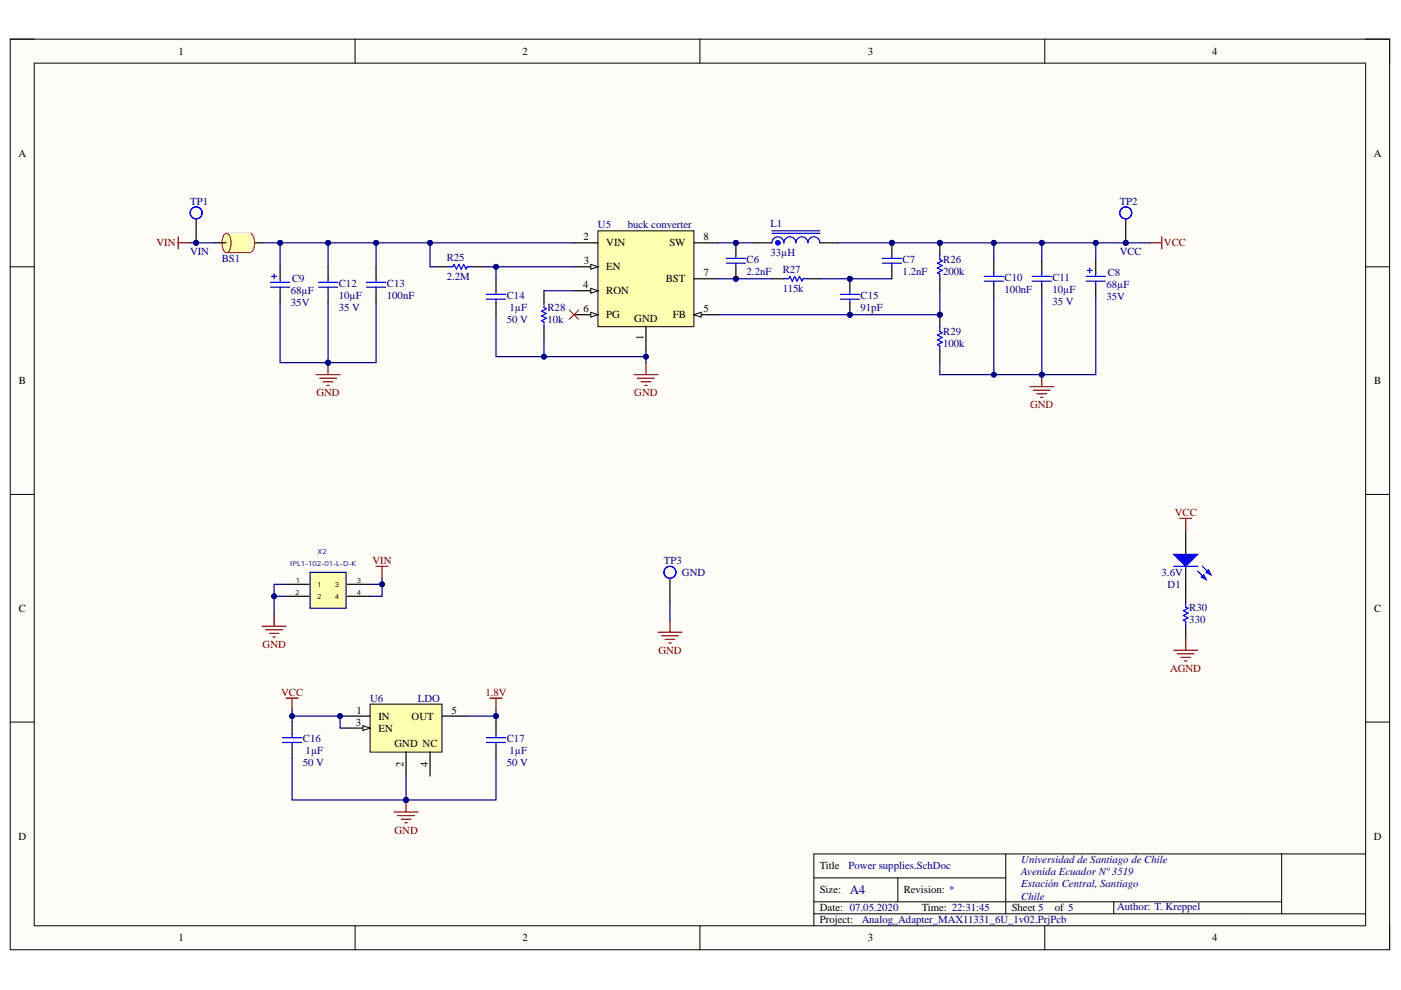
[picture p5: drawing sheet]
<svg xmlns="http://www.w3.org/2000/svg" width="297mm" height="210mm" viewBox="0 0 297 210" stroke-linecap="round" stroke-linejoin="round" font-family="sans-serif">
<defs><g id="words">
<text font-size="2.7" fill="#000080" x="180.2" y="189.6">A4</text>
<g font-size="2.3">
<text x="37.9" y="11.6">1</text>
<text x="110.8" y="11.6">2</text>
<text x="184" y="11.6">3</text>
<text x="257" y="11.6">4</text>
<text x="3.9" y="33.2">A</text>
<text x="291.2" y="33.2">A</text>
<text x="123.7" y="51">2</text>
<text x="128.6" y="52.2">VIN</text>
<text x="141.9" y="52.2">SW</text>
<text x="149.2" y="51">8</text>
<text x="123.8" y="56">3</text>
<text x="128.6" y="57.3">EN</text>
<text x="141.2" y="59.8">BST</text>
<text x="149.2" y="58.6">7</text>
<text x="123.6" y="61.2">4</text>
<text x="128.6" y="62.4">RON</text>
<text x="123.7" y="66.2">6</text>
<text x="128.6" y="67.5">PG</text>
<text x="134.5" y="68.3">GND</text>
<text x="142.6" y="67.5">FB</text>
<text x="149.2" y="66.2">5</text>
<text x="136.5" y="72.1" transform="rotate(-90 136.5 72.1)">1</text>
<text x="4" y="81.4">B</text>
<text x="291.4" y="81.4">B</text>
<text x="4" y="129.7">C</text>
<text x="291.3" y="129.7">C</text>
<text x="75.5" y="153.9">3</text>
<text x="75.6" y="151.3">1</text>
<text x="80.2" y="152.6">IN</text>
<text x="80.2" y="155.1">EN</text>
<text x="87.3" y="152.6">OUT</text>
<text x="95.7" y="151.3">5</text>
<text x="83.6" y="158.4">GND NC</text>
<text x="85.6" y="162.5" transform="rotate(-90 85.6 162.5)">2</text>
<text x="90.7" y="162.5" transform="rotate(-90 90.7 162.5)">4</text>
<text x="3.9" y="178">D</text>
<text x="291.3" y="178">D</text>
<text x="173.8" y="184.3">Title</text>
<text x="173.8" y="189.4">Size:</text>
<text x="191.6" y="189.4">Revision: *</text>
<text x="173.8" y="193.3">Date: 07.05.2020</text>
<text x="173.8" y="195.8">Project:</text>
<text x="195.4" y="193.3">Time: 22:31:45</text>
<text x="214.5" y="193.3">Sheet 5</text>
<text x="223.6" y="193.3">of 5</text>
<text x="37.9" y="199.6">1</text>
<text x="110.8" y="199.6">2</text>
<text x="184" y="199.6">3</text>
<text x="257" y="199.6">4</text>
</g>
<g font-size="2.3" fill="#000080">
<text x="40.3" y="43.4">TP1</text>
<text x="237.4" y="43.4">TP2</text>
<text x="126.8" y="48.4">U5</text>
<text x="133.1" y="48.4">buck converter</text>
<text x="163.4" y="48.2">L1</text>
<text x="40.3" y="54">VIN</text>
<text x="47" y="55.6">BS1</text>
<text x="61.9" y="59.8">C9</text>
<text x="94.7" y="55.3">R25</text>
<text x="94.7" y="59.3">2.2M</text>
<text x="158.3" y="55.8">C6</text>
<text x="158.3" y="58.3">2.2nF</text>
<text x="163.4" y="54.3">33µH</text>
<text x="165.9" y="57.8">R27</text>
<text x="191.4" y="55.8">C7</text>
<text x="191.4" y="58.3">1.2nF</text>
<text x="200" y="55.8">R26</text>
<text x="200" y="58.3">200k</text>
<text x="213" y="59.6">C10</text>
<text x="223.1" y="59.6">C11</text>
<text x="234.9" y="58.6">C8</text>
<text x="237.4" y="54">VCC</text>
<text x="61.7" y="65">35V</text>
<text x="61.7" y="62.4">68µF</text>
<text x="71.8" y="66">35 V</text>
<text x="71.8" y="60.9">C12</text>
<text x="71.8" y="63.4">10µF</text>
<text x="82" y="60.9">C13</text>
<text x="82" y="63.4">100nF</text>
<text x="107.4" y="63.4">C14</text>
<text x="108" y="66">1µF</text>
<text x="116.1" y="66">R28</text>
<text x="165.9" y="61.9">115k</text>
<text x="182.4" y="63.4">C15</text>
<text x="182.4" y="66">91pF</text>
<text x="213" y="62.2">100nF</text>
<text x="223.1" y="64.7">35 V</text>
<text x="223.1" y="62.2">10µF</text>
<text x="234.6" y="63.7">35V</text>
<text x="234.6" y="61.2">68µF</text>
<text x="107.4" y="68.5">50 V</text>
<text x="116.1" y="68.5">10k</text>
<text x="200" y="71">R29</text>
<text x="200" y="73.6">100k</text>
<text x="140.7" y="119.6">TP3</text>
<text x="144.6" y="122.1">GND</text>
<text x="246.3" y="122.1">3.6V</text>
<text x="247.5" y="124.6">D1</text>
<text x="252.2" y="129.5">R30</text>
<text x="252.2" y="132">330</text>
<text x="78.5" y="148.8">U6</text>
<text x="88.6" y="148.8">LDO</text>
<text x="64.2" y="157.4">C16</text>
<text x="64.8" y="160">1µF</text>
<text x="107.4" y="157.4">C17</text>
<text x="108" y="160">1µF</text>
<text x="64.2" y="162.5">50 V</text>
<text x="107.4" y="162.5">50 V</text>
<text x="179.9" y="184.3">Power supplies.SchDoc</text>
<text x="216.5" y="185.6">Avenida Ecuador Nº 3519</text>
<text x="216.5" y="183.1">Universidad de Santiago de Chile</text>
<text x="216.5" y="188.1">Estación Central, Santiago</text>
<text x="216.5" y="190.7">Chile</text>
<text x="182.7" y="195.8">Analog_Adapter_MAX11331_6U_1v02.PrjPcb</text>
<text x="236.9" y="193">Author: T. Kreppel</text>
</g>
<g font-size="2.3" fill="#800000">
<text x="33.2" y="52.2">VIN</text>
<text x="246.8" y="52.2">VCC</text>
<text x="67.1" y="84">GND</text>
<text x="134.5" y="84">GND</text>
<text x="218.4" y="86.6">GND</text>
<text x="249.1" y="109.4">VCC</text>
<text x="79" y="119.6">VIN</text>
<text x="55.7" y="137.3">GND</text>
<text x="139.6" y="138.6">GND</text>
<text x="248.1" y="142.4">AGND</text>
<text x="59.6" y="147.5">VCC</text>
<text x="102.9" y="147.5">1.8V</text>
<text x="83.6" y="176.7">GND</text>
</g>
<g font-size="1.5" fill="#000080">
<text x="67.3" y="117.5">X2</text>
<text x="61.5" y="120">IPL1-102-01-L-D-K</text>
</g>
<g font-size="1.5">
<text x="62.7" y="123.6">1</text>
<text x="67.3" y="124.5">1</text>
<text x="71" y="124.5">3</text>
<text x="75.6" y="123.6">3</text>
<text x="62.6" y="126.1">2</text>
<text x="67.3" y="127">2</text>
<text x="71" y="127">4</text>
<text x="75.6" y="126.1">4</text>
</g>
</g></defs>
<path d="M2.2 8.3h292.4v193.1h-292.4z" fill-rule="evenodd" fill="#fffcf8"/>
<path d="M2.2 8.3h292.4v193.1h-292.4z" fill="none" stroke="#000" stroke-width=".21"/>
<path d="M7.3 13.4h282.2v182.9h-282.2z" fill-rule="evenodd" fill="#fffcf8"/>
<g fill="none" stroke="#000" stroke-width=".21">
<path d="M2.2 8.3h5.1M7.3 13.4h282.2v182.9h-282.2zM75.3 8.3v5.1M148.4 8.3v5.1M221.5 8.3v5.1M289.5 8.3h5.1v5.1M2.2 56.6h5.1M289.5 56.6h5.1M2.2 104.8h5.1M289.5 104.8h5.1M2.2 153.1h5.1M289.5 153.1h5.1"/>
<path d="M75.3 196.3v5.1M148.4 196.3v5.1M172.6 186.1h40.6M172.6 193.8h116.9M172.6 191.2h99.1M190.4 186.1v5.1M213.2 181.1v12.7M221.5 196.3v5.1M236.1 191.2v2.6M271.7 181.1v12.7M289.5 181.1h-116.9v15.2M294.6 196.3v5.1"/>
</g>
<path d="M251.4 112.5v5M251.4 120.1v5.1" fill="none" stroke="#000" stroke-width=".25"/>
<path d="M248.8 117.5h5.1l-2.5 2.6z" fill="#00f"/>
<path d="M248.8 117.5h5.1l-2.5 2.6zM253.9 121.1l1.8 1.8M255 120.1l1.7 1.8" fill="none" stroke="#00f" stroke-width=".25"/>
<path d="M254.7 122.4l.5-.5 .5 1z" fill="#00f"/>
<path d="M254.7 122.4l.5-.5 .5 1z" fill="none" stroke="#00f" stroke-width=".25"/>
<path d="M256.2 120.8l.5 1.1-1-.5z" fill="#00f"/>
<path d="M248.8 120.1h5.1M251.4 127.7v1l.5 .3-1 .5 1 .5-1 .5 1 .5-1 .5 .5 .3v1M256.2 120.8l.5 1.1-1-.5z" fill="none" stroke="#00f" stroke-width=".25"/>
<path d="M53 51.5h2.6M251.4 125.2v2.5M251.4 132.8v2.5" fill="none" stroke="#000" stroke-width=".25"/>
<path d="M248.8 137.9h5.1M249.6 138.6h3.6M250.4 139.4h2M251.4 135.3v2.6M251.1 140.1h.6" fill="none" stroke="#800000" stroke-width=".25"/>
<path d="M52.7 49.6l.3-.1a2.28 2.28 0 0 1 .9 2.7 1.41 1.41 0 0 1-.9 1.4 2.28 2.28 0 0 1-.9-2.7l.1-.6z" fill="#ffffb0"/>
<path d="M48 49.5h5M52.7 49.6l.3-.1a2.28 2.28 0 0 1 .9 2.7 1.41 1.41 0 0 1-.9 1.4 2.28 2.28 0 0 1-.9-2.7l.1-.6z" fill="none" stroke="#bf0000" stroke-width=".21"/>
<path d="M47.9 49.5h5.1v4.1h-5.1z" fill-rule="evenodd" fill="#ffffb0"/>
<path d="M47.9 49.5h5.1v4.1h-5.1z" fill="none" stroke="#fff0ff" stroke-width=".21"/>
<path d="M47.7 49.6l.3-.1a2.28 2.28 0 0 1 .9 2.7 1.42 1.42 0 0 1-.9 1.4 2.28 2.28 0 0 1-.9-2.7l.4-1z" fill="#ffffb0"/>
<path d="M47.7 49.6l.3-.1a2.28 2.28 0 0 1 .9 2.7 1.42 1.42 0 0 1-.9 1.4 2.28 2.28 0 0 1-.9-2.7l.4-1zM48 53.6h5" fill="none" stroke="#bf0000" stroke-width=".21"/>
<path d="M45.4 51.5h2.5" fill="none" stroke="#000" stroke-width=".25"/>
<path d="M126.8 48.9h20.3v20.4h-20.3z" fill-rule="evenodd" fill="#ffffb0"/>
<path d="M126.8 48.9h20.3v20.4h-20.3z" fill="none" stroke="#000" stroke-width=".21"/>
<path d="M121.7 51.5h5.1M121.7 56.6h5.1M137 69.3v5" fill="none" stroke="#000" stroke-width=".25"/>
<path d="M125.3 56.1l1.5 .5-1.5 .5z" fill="#f8fcff"/>
<path d="M125.3 56.1l1.5 .5-1.5 .5z" fill="none" stroke="#000" stroke-width=".21"/>
<path d="M121.7 61.6h5.1" fill="none" stroke="#000" stroke-width=".25"/>
<path d="M125.3 61.1l1.5 .5-1.5 .6z" fill="#f8fcff"/>
<path d="M125.3 61.1l1.5 .5-1.5 .6z" fill="none" stroke="#000" stroke-width=".21"/>
<path d="M147.1 66.7h5.1" fill="none" stroke="#000" stroke-width=".25"/>
<path d="M147.1 66.7l1.6-.5v1z" fill="#f8fcff"/>
<path d="M147.1 66.7l1.6-.5v1z" fill="none" stroke="#000" stroke-width=".21"/>
<path d="M121.7 66.7h5.1" fill="none" stroke="#000" stroke-width=".25"/>
<path d="M125.3 66.2l1.5 .5-1.5 .5z" fill="#f8fcff"/>
<path d="M125.3 66.2l1.5 .5-1.5 .5z" fill="none" stroke="#000" stroke-width=".21"/>
<g fill="none" stroke="#000" stroke-width=".25">
<path d="M59.4 56.6v2.5M69.6 56.6v2.5M79.7 56.6v2.5M92.4 56.6h2.6M100.1 56.6h2.5M105.2 59.1v2.5M147.1 59.1h5.1M147.1 51.5h5.1M159.8 51.5h3.9M173.8 51.5h3.8M210.7 55.3v2.5M220.9 55.3v2.5"/>
<path d="M232.3 55.3v2.5M59.4 61.6v2.6M69.6 61.6v2.6M79.7 61.6v2.6M105.2 64.2v2.5M115.3 61.6v2.6M115.3 69.3v2.5M210.7 60.4v2.5M220.9 60.4v2.5M232.3 60.4v2.5"/>
</g>
<g fill="none" stroke="#00f" stroke-width=".25">
<path d="M57.4 59.9h4M57.6 58.6h1M58.1 58.1v1M59.4 59.1v.8M67.5 59.9h4.1M69.6 59.1v.8M77.7 59.9h4.1M79.7 59.1v.8M95 56.6h1l.3-.5 .5 1 .5-1 .5 1 .5-1 .5 1 .3-.5h1M163.7 51.5a1.27 1.27 0 0 1 1.2-1.3 1.27 1.27 0 0 1 1.3 1.3 1.27 1.27 0 0 1 1.3-1.3 1.27 1.27 0 0 1 1.2 1.3 1.27 1.27 0 0 1 1.3-1.3 1.27 1.27 0 0 1 1.3 1.3M163.7 49.5h10.1M163.7 48.9h10.1"/>
<path d="M171.3 51.5a1.27 1.27 0 0 1 1.3-1.3 1.27 1.27 0 0 1 1.2 1.3M208.7 59.6h4M208.7 58.6h4M210.7 57.8v.8M210.7 59.6v.8M218.8 59.6h4.1M218.8 58.6h4.1M220.9 57.8v.8M220.9 59.6v.8M230.3 59.6h4.1M230.3 58.6h4.1M230.5 57.3h1.1"/>
<path d="M231.1 56.8v1M232.3 57.8v.8M232.3 59.6v.8M57.4 60.9h4M59.4 60.9v.7M67.5 60.9h4.1M69.6 60.9v.7M77.7 60.9h4.1M79.7 60.9v.7M103.1 63.4h4.1M103.1 62.4h4.1M105.2 61.6v.8"/>
<path d="M105.2 63.4v.8M115.3 64.2v1l.5 .3-1 .5 1 .5-1 .5 1 .5-1 .5 .5 .3v1"/>
</g>
<circle cx="164.9" cy="51.5" r=".18" fill="none" stroke="#00f" stroke-width=".76"/>
<circle cx="156" cy="51.5" r=".51" fill="#000080"/>
<circle cx="156" cy="51.5" r=".51" fill="none" stroke="#000080" stroke-width=".21"/>
<circle cx="156" cy="59.1" r=".51" fill="#000080"/>
<circle cx="156" cy="59.1" r=".51" fill="none" stroke="#000080" stroke-width=".21"/>
<path d="M156 51.5v2.5" fill="none" stroke="#000" stroke-width=".25"/>
<circle cx="156" cy="51.5" r=".51" fill="#000080"/>
<circle cx="156" cy="51.5" r=".51" fill="none" stroke="#000080" stroke-width=".21"/>
<path d="M156 56.6v2.5" fill="none" stroke="#000" stroke-width=".25"/>
<circle cx="156" cy="59.1" r=".51" fill="#000080"/>
<circle cx="156" cy="59.1" r=".51" fill="none" stroke="#000080" stroke-width=".21"/>
<path d="M154 55.8h4.1M154 54.8h4.1M156 54v.8M156 55.8v.8" fill="none" stroke="#00f" stroke-width=".25"/>
<circle cx="180.2" cy="59.1" r=".51" fill="#000080"/>
<circle cx="180.2" cy="59.1" r=".51" fill="none" stroke="#000080" stroke-width=".21"/>
<circle cx="180.2" cy="66.7" r=".51" fill="#000080"/>
<circle cx="180.2" cy="66.7" r=".51" fill="none" stroke="#000080" stroke-width=".21"/>
<path d="M180.2 59.1v2.5" fill="none" stroke="#000" stroke-width=".25"/>
<circle cx="180.2" cy="59.1" r=".51" fill="#000080"/>
<circle cx="180.2" cy="59.1" r=".51" fill="none" stroke="#000080" stroke-width=".21"/>
<path d="M180.2 64.2v2.5" fill="none" stroke="#000" stroke-width=".25"/>
<circle cx="180.2" cy="66.7" r=".51" fill="#000080"/>
<circle cx="180.2" cy="66.7" r=".51" fill="none" stroke="#000080" stroke-width=".21"/>
<path d="M178.2 63.4h4M178.2 62.4h4M180.2 61.6v.8M180.2 63.4v.8" fill="none" stroke="#00f" stroke-width=".25"/>
<circle cx="189.1" cy="51.5" r=".51" fill="#000080"/>
<circle cx="189.1" cy="51.5" r=".51" fill="none" stroke="#000080" stroke-width=".21"/>
<path d="M189.1 51.5v2.5" fill="none" stroke="#000" stroke-width=".25"/>
<circle cx="189.1" cy="51.5" r=".51" fill="#000080"/>
<circle cx="189.1" cy="51.5" r=".51" fill="none" stroke="#000080" stroke-width=".21"/>
<path d="M163.7 59.1h2.5M171.3 59.1h2.5M189.1 56.6v2.5" fill="none" stroke="#000" stroke-width=".25"/>
<path d="M166.2 59.1h1l.3-.5 .5 1 .5-1 .5 1 .5-1 .5 1 .3-.5h1M187.1 55.8h4M187.1 54.8h4M189.1 54v.8M189.1 55.8v.8" fill="none" stroke="#00f" stroke-width=".25"/>
<circle cx="199.3" cy="51.5" r=".51" fill="#000080"/>
<circle cx="199.3" cy="51.5" r=".51" fill="none" stroke="#000080" stroke-width=".21"/>
<path d="M199.3 51.5v2.5" fill="none" stroke="#000" stroke-width=".25"/>
<circle cx="199.3" cy="51.5" r=".51" fill="#000080"/>
<circle cx="199.3" cy="51.5" r=".51" fill="none" stroke="#000080" stroke-width=".21"/>
<path d="M199.3 59.1v2.5" fill="none" stroke="#000" stroke-width=".25"/>
<path d="M199.3 54v1l.5 .3-1 .5 1 .5-1 .5 1 .5-1 .5 .5 .3v1" fill="none" stroke="#00f" stroke-width=".25"/>
<circle cx="199.3" cy="66.7" r=".51" fill="#000080"/>
<circle cx="199.3" cy="66.7" r=".51" fill="none" stroke="#000080" stroke-width=".21"/>
<path d="M199.3 66.7v2.6" fill="none" stroke="#000" stroke-width=".25"/>
<circle cx="199.3" cy="66.7" r=".51" fill="#000080"/>
<circle cx="199.3" cy="66.7" r=".51" fill="none" stroke="#000080" stroke-width=".21"/>
<path d="M199.3 74.4v2.5" fill="none" stroke="#000" stroke-width=".25"/>
<path d="M199.3 69.3v1l.5 .2-1 .5 1 .6-1 .5 1 .5-1 .5 .5 .2v1.1" fill="none" stroke="#00f" stroke-width=".25"/>
<path d="M37.8 50.2v2.6M37.8 51.5h2.5M67 79.4h5.1M69.6 76.9v2.5M134.4 79.4h5.1M137 76.9v2.5M67.8 80.2h3.5M68.5 81h2.1M69.3 81.7h.5M135.2 80.2h3.5M135.9 81h2.1M136.7 81.7h.5" fill="none" stroke="#800000" stroke-width=".25"/>
<circle cx="69.6" cy="76.9" r=".51" fill="#000080"/>
<circle cx="69.6" cy="76.9" r=".51" fill="none" stroke="#000080" stroke-width=".21"/>
<path d="M220.9 79.4v2.6M218.3 82h5.1M219.1 82.7h3.6M219.9 83.5h2M220.6 84.3h.5" fill="none" stroke="#800000" stroke-width=".25"/>
<circle cx="220.9" cy="79.4" r=".51" fill="#000080"/>
<circle cx="220.9" cy="79.4" r=".51" fill="none" stroke="#000080" stroke-width=".21"/>
<path d="M139.5 134h5.1M140.3 134.8h3.5M141 135.6h2.1M141.8 136.3h.5M142 131.5v2.5" fill="none" stroke="#800000" stroke-width=".25"/>
<path d="M120.7 65.7l2 2M122.7 65.7l-2 2" fill="none" stroke="#f00" stroke-width=".21"/>
<circle cx="238.7" cy="51.5" r=".51" fill="#000080"/>
<circle cx="238.7" cy="51.5" r=".51" fill="none" stroke="#000080" stroke-width=".21"/>
<path d="M238.7 46.4v5.1" fill="none" stroke="#000" stroke-width=".25"/>
<circle cx="238.7" cy="51.5" r=".51" fill="#000080"/>
<circle cx="238.7" cy="51.5" r=".51" fill="none" stroke="#000080" stroke-width=".21"/>
<circle cx="238.7" cy="45.1" r="1.27" fill="none" stroke="#00f" stroke-width=".25"/>
<circle cx="41.6" cy="51.5" r=".51" fill="#000080"/>
<circle cx="41.6" cy="51.5" r=".51" fill="none" stroke="#000080" stroke-width=".21"/>
<path d="M41.6 46.4v5.1" fill="none" stroke="#000" stroke-width=".25"/>
<circle cx="41.6" cy="51.5" r=".51" fill="#000080"/>
<circle cx="41.6" cy="51.5" r=".51" fill="none" stroke="#000080" stroke-width=".21"/>
<g fill="none" stroke="#00f" stroke-width=".25">
<circle cx="41.6" cy="45.1" r="1.27"/>
<circle cx="142" cy="121.3" r="1.27"/>
</g>
<path d="M142 122.6v5.1" fill="none" stroke="#000" stroke-width=".25"/>
<path d="M65.7 121.3h7.7v7.7h-7.7z" fill-rule="evenodd" fill="#ffffb0"/>
<path d="M65.7 121.3h7.7v7.7h-7.7z" fill="none" stroke="#0c0087" stroke-width=".25"/>
<path d="M60.7 123.9h4.8M60.7 126.4h4.8M73.6 123.9h4.9M73.6 126.4h4.9" fill="none" stroke="#000" stroke-width=".25"/>
<path d="M243.8 51.5h2.5M246.3 50.2v2.6M250.1 109.9h2.6M251.4 109.9v2.6M55.6 132.8h5.1M56.3 133.5h3.6M57.1 134.3h2M57.9 135.1h.5M58.1 130.2v2.6M79.7 120.1h2.6M81 120.1v2.5" fill="none" stroke="#800000" stroke-width=".25"/>
<path d="M78.5 149.3h15.2v10.2h-15.2z" fill-rule="evenodd" fill="#ffffb0"/>
<path d="M78.5 149.3h15.2v10.2h-15.2z" fill="none" stroke="#000" stroke-width=".21"/>
<path d="M73.4 151.8h5.1M73.4 154.4h5.1M86.1 159.5v5" fill="none" stroke="#000" stroke-width=".25"/>
<path d="M76.9 153.9l1.6 .5-1.6 .5z" fill="#f8fcff"/>
<path d="M76.9 153.9l1.6 .5-1.6 .5z" fill="none" stroke="#000" stroke-width=".21"/>
<path d="M61.9 153.1v2.5M61.9 158.2v2.5M91.2 159.5v5M93.7 151.8h5.1M105.2 153.1v2.5M105.2 158.2v2.5" fill="none" stroke="#000" stroke-width=".25"/>
<path d="M59.9 157.4h4.1M59.9 156.4h4.1M61.9 155.6v.8M61.9 157.4v.8M103.1 157.4h4.1M103.1 156.4h4.1M105.2 155.6v.8M105.2 157.4v.8" fill="none" stroke="#00f" stroke-width=".25"/>
<path d="M60.7 148h2.5M61.9 148v2.6M83.5 172.2h5.1M84.3 172.9h3.6M85.1 173.7h2M85.8 174.4h.5M86.1 169.6v2.6" fill="none" stroke="#800000" stroke-width=".25"/>
<circle cx="86.1" cy="169.6" r=".51" fill="#000080"/>
<circle cx="86.1" cy="169.6" r=".51" fill="none" stroke="#000080" stroke-width=".21"/>
<path d="M103.9 148h2.5M105.2 148v2.6" fill="none" stroke="#800000" stroke-width=".25"/>
<path d="M72.1 151.8v2.6h1.3" fill="none" stroke="#000080" stroke-width=".25"/>
<circle cx="72.1" cy="151.8" r=".51" fill="#000080"/>
<circle cx="72.1" cy="151.8" r=".51" fill="none" stroke="#000080" stroke-width=".21"/>
<path d="M40.3 51.5h5.1" fill="none" stroke="#000080" stroke-width=".25"/>
<circle cx="41.6" cy="51.5" r=".51" fill="#000080"/>
<circle cx="41.6" cy="51.5" r=".51" fill="none" stroke="#000080" stroke-width=".21"/>
<path d="M55.6 51.5h66.1" fill="none" stroke="#000080" stroke-width=".25"/>
<circle cx="59.4" cy="51.5" r=".51" fill="#000080"/>
<circle cx="59.4" cy="51.5" r=".51" fill="none" stroke="#000080" stroke-width=".21"/>
<circle cx="69.6" cy="51.5" r=".51" fill="#000080"/>
<circle cx="69.6" cy="51.5" r=".51" fill="none" stroke="#000080" stroke-width=".21"/>
<circle cx="79.7" cy="51.5" r=".51" fill="#000080"/>
<circle cx="79.7" cy="51.5" r=".51" fill="none" stroke="#000080" stroke-width=".21"/>
<circle cx="91.2" cy="51.5" r=".51" fill="#000080"/>
<circle cx="91.2" cy="51.5" r=".51" fill="none" stroke="#000080" stroke-width=".21"/>
<path d="M58.1 126.4h2.6" fill="none" stroke="#000080" stroke-width=".25"/>
<circle cx="58.1" cy="126.4" r=".51" fill="#000080"/>
<circle cx="58.1" cy="126.4" r=".51" fill="none" stroke="#000080" stroke-width=".21"/>
<path d="M60.7 123.9h-2.6v6.3" fill="none" stroke="#000080" stroke-width=".25"/>
<circle cx="58.1" cy="126.4" r=".51" fill="#000080"/>
<circle cx="58.1" cy="126.4" r=".51" fill="none" stroke="#000080" stroke-width=".21"/>
<path d="M59.4 64.2v12.7h10.2v-12.7" fill="none" stroke="#000080" stroke-width=".25"/>
<circle cx="69.6" cy="76.9" r=".51" fill="#000080"/>
<circle cx="69.6" cy="76.9" r=".51" fill="none" stroke="#000080" stroke-width=".21"/>
<path d="M61.9 160.7v8.9h24.2" fill="none" stroke="#000080" stroke-width=".25"/>
<circle cx="86.1" cy="169.6" r=".51" fill="#000080"/>
<circle cx="86.1" cy="169.6" r=".51" fill="none" stroke="#000080" stroke-width=".21"/>
<path d="M61.9 151.8h11.5" fill="none" stroke="#000080" stroke-width=".25"/>
<circle cx="72.1" cy="151.8" r=".51" fill="#000080"/>
<circle cx="72.1" cy="151.8" r=".51" fill="none" stroke="#000080" stroke-width=".21"/>
<circle cx="61.9" cy="151.8" r=".51" fill="#000080"/>
<circle cx="61.9" cy="151.8" r=".51" fill="none" stroke="#000080" stroke-width=".21"/>
<path d="M79.7 64.2v12.7h-10.1" fill="none" stroke="#000080" stroke-width=".25"/>
<circle cx="69.6" cy="76.9" r=".51" fill="#000080"/>
<circle cx="69.6" cy="76.9" r=".51" fill="none" stroke="#000080" stroke-width=".21"/>
<path d="M81 122.6v3.8h-2.5" fill="none" stroke="#000080" stroke-width=".25"/>
<circle cx="81" cy="123.9" r=".51" fill="#000080"/>
<circle cx="81" cy="123.9" r=".51" fill="none" stroke="#000080" stroke-width=".21"/>
<path d="M78.5 123.9h2.5" fill="none" stroke="#000080" stroke-width=".25"/>
<circle cx="81" cy="123.9" r=".51" fill="#000080"/>
<circle cx="81" cy="123.9" r=".51" fill="none" stroke="#000080" stroke-width=".21"/>
<path d="M105.2 160.7v8.9h-19.1v-5.1" fill="none" stroke="#000080" stroke-width=".25"/>
<circle cx="86.1" cy="169.6" r=".51" fill="#000080"/>
<circle cx="86.1" cy="169.6" r=".51" fill="none" stroke="#000080" stroke-width=".21"/>
<path d="M91.2 51.5v5.1h1.2" fill="none" stroke="#000080" stroke-width=".25"/>
<circle cx="91.2" cy="51.5" r=".51" fill="#000080"/>
<circle cx="91.2" cy="51.5" r=".51" fill="none" stroke="#000080" stroke-width=".21"/>
<path d="M105.2 150.6v1.2h-6.4" fill="none" stroke="#000080" stroke-width=".25"/>
<circle cx="105.2" cy="151.8" r=".51" fill="#000080"/>
<circle cx="105.2" cy="151.8" r=".51" fill="none" stroke="#000080" stroke-width=".21"/>
<path d="M102.6 56.6h19.1" fill="none" stroke="#000080" stroke-width=".25"/>
<circle cx="105.2" cy="56.6" r=".51" fill="#000080"/>
<circle cx="105.2" cy="56.6" r=".51" fill="none" stroke="#000080" stroke-width=".21"/>
<path d="M105.2 66.7v8.9h31.8" fill="none" stroke="#000080" stroke-width=".25"/>
<circle cx="137" cy="75.6" r=".51" fill="#000080"/>
<circle cx="137" cy="75.6" r=".51" fill="none" stroke="#000080" stroke-width=".21"/>
<circle cx="115.3" cy="75.6" r=".51" fill="#000080"/>
<circle cx="115.3" cy="75.6" r=".51" fill="none" stroke="#000080" stroke-width=".21"/>
<path d="M115.3 61.6h6.4M199.3 61.6v5.1h-47.1" fill="none" stroke="#000080" stroke-width=".25"/>
<circle cx="199.3" cy="66.7" r=".51" fill="#000080"/>
<circle cx="199.3" cy="66.7" r=".51" fill="none" stroke="#000080" stroke-width=".21"/>
<circle cx="180.2" cy="66.7" r=".51" fill="#000080"/>
<circle cx="180.2" cy="66.7" r=".51" fill="none" stroke="#000080" stroke-width=".21"/>
<path d="M152.2 59.1h11.5" fill="none" stroke="#000080" stroke-width=".25"/>
<circle cx="156" cy="59.1" r=".51" fill="#000080"/>
<circle cx="156" cy="59.1" r=".51" fill="none" stroke="#000080" stroke-width=".21"/>
<path d="M152.2 51.5h7.6" fill="none" stroke="#000080" stroke-width=".25"/>
<circle cx="156" cy="51.5" r=".51" fill="#000080"/>
<circle cx="156" cy="51.5" r=".51" fill="none" stroke="#000080" stroke-width=".21"/>
<path d="M173.8 59.1h15.3" fill="none" stroke="#000080" stroke-width=".25"/>
<circle cx="180.2" cy="59.1" r=".51" fill="#000080"/>
<circle cx="180.2" cy="59.1" r=".51" fill="none" stroke="#000080" stroke-width=".21"/>
<path d="M177.6 51.5h66.2" fill="none" stroke="#000080" stroke-width=".25"/>
<circle cx="238.7" cy="51.5" r=".51" fill="#000080"/>
<circle cx="238.7" cy="51.5" r=".51" fill="none" stroke="#000080" stroke-width=".21"/>
<circle cx="232.3" cy="51.5" r=".51" fill="#000080"/>
<circle cx="232.3" cy="51.5" r=".51" fill="none" stroke="#000080" stroke-width=".21"/>
<circle cx="220.9" cy="51.5" r=".51" fill="#000080"/>
<circle cx="220.9" cy="51.5" r=".51" fill="none" stroke="#000080" stroke-width=".21"/>
<circle cx="210.7" cy="51.5" r=".51" fill="#000080"/>
<circle cx="210.7" cy="51.5" r=".51" fill="none" stroke="#000080" stroke-width=".21"/>
<circle cx="199.3" cy="51.5" r=".51" fill="#000080"/>
<circle cx="199.3" cy="51.5" r=".51" fill="none" stroke="#000080" stroke-width=".21"/>
<circle cx="189.1" cy="51.5" r=".51" fill="#000080"/>
<circle cx="189.1" cy="51.5" r=".51" fill="none" stroke="#000080" stroke-width=".21"/>
<path d="M232.3 62.9v16.5h-33v-2.5" fill="none" stroke="#000080" stroke-width=".25"/>
<circle cx="220.9" cy="79.4" r=".51" fill="#000080"/>
<circle cx="220.9" cy="79.4" r=".51" fill="none" stroke="#000080" stroke-width=".21"/>
<circle cx="210.7" cy="79.4" r=".51" fill="#000080"/>
<circle cx="210.7" cy="79.4" r=".51" fill="none" stroke="#000080" stroke-width=".21"/>
<path d="M59.4 51.5v5.1" fill="none" stroke="#000080" stroke-width=".25"/>
<circle cx="59.4" cy="51.5" r=".51" fill="#000080"/>
<circle cx="59.4" cy="51.5" r=".51" fill="none" stroke="#000080" stroke-width=".21"/>
<path d="M61.9 150.6v2.5" fill="none" stroke="#000080" stroke-width=".25"/>
<circle cx="61.9" cy="151.8" r=".51" fill="#000080"/>
<circle cx="61.9" cy="151.8" r=".51" fill="none" stroke="#000080" stroke-width=".21"/>
<path d="M69.6 51.5v5.1" fill="none" stroke="#000080" stroke-width=".25"/>
<circle cx="69.6" cy="51.5" r=".51" fill="#000080"/>
<circle cx="69.6" cy="51.5" r=".51" fill="none" stroke="#000080" stroke-width=".21"/>
<path d="M79.7 51.5v5.1" fill="none" stroke="#000080" stroke-width=".25"/>
<circle cx="79.7" cy="51.5" r=".51" fill="#000080"/>
<circle cx="79.7" cy="51.5" r=".51" fill="none" stroke="#000080" stroke-width=".21"/>
<path d="M105.2 151.8v1.3" fill="none" stroke="#000080" stroke-width=".25"/>
<circle cx="105.2" cy="151.8" r=".51" fill="#000080"/>
<circle cx="105.2" cy="151.8" r=".51" fill="none" stroke="#000080" stroke-width=".21"/>
<path d="M105.2 56.6v2.5" fill="none" stroke="#000080" stroke-width=".25"/>
<circle cx="105.2" cy="56.6" r=".51" fill="#000080"/>
<circle cx="105.2" cy="56.6" r=".51" fill="none" stroke="#000080" stroke-width=".21"/>
<path d="M115.3 71.8v3.8" fill="none" stroke="#000080" stroke-width=".25"/>
<circle cx="115.3" cy="75.6" r=".51" fill="#000080"/>
<circle cx="115.3" cy="75.6" r=".51" fill="none" stroke="#000080" stroke-width=".21"/>
<path d="M137 74.3v2.6" fill="none" stroke="#000080" stroke-width=".25"/>
<circle cx="137" cy="75.6" r=".51" fill="#000080"/>
<circle cx="137" cy="75.6" r=".51" fill="none" stroke="#000080" stroke-width=".21"/>
<path d="M210.7 62.9v16.5M142 127.7v3.8" fill="none" stroke="#000080" stroke-width=".25"/>
<circle cx="210.7" cy="79.4" r=".51" fill="#000080"/>
<circle cx="210.7" cy="79.4" r=".51" fill="none" stroke="#000080" stroke-width=".21"/>
<path d="M210.7 51.5v3.8" fill="none" stroke="#000080" stroke-width=".25"/>
<circle cx="210.7" cy="51.5" r=".51" fill="#000080"/>
<circle cx="210.7" cy="51.5" r=".51" fill="none" stroke="#000080" stroke-width=".21"/>
<path d="M220.9 62.9v16.5" fill="none" stroke="#000080" stroke-width=".25"/>
<circle cx="220.9" cy="79.4" r=".51" fill="#000080"/>
<circle cx="220.9" cy="79.4" r=".51" fill="none" stroke="#000080" stroke-width=".21"/>
<path d="M220.9 51.5v3.8" fill="none" stroke="#000080" stroke-width=".25"/>
<circle cx="220.9" cy="51.5" r=".51" fill="#000080"/>
<circle cx="220.9" cy="51.5" r=".51" fill="none" stroke="#000080" stroke-width=".21"/>
<path d="M232.3 51.5v3.8" fill="none" stroke="#000080" stroke-width=".25"/>
<circle cx="232.3" cy="51.5" r=".51" fill="#000080"/>
<circle cx="232.3" cy="51.5" r=".51" fill="none" stroke="#000080" stroke-width=".21"/>
<use href="#words"/>
</svg>
